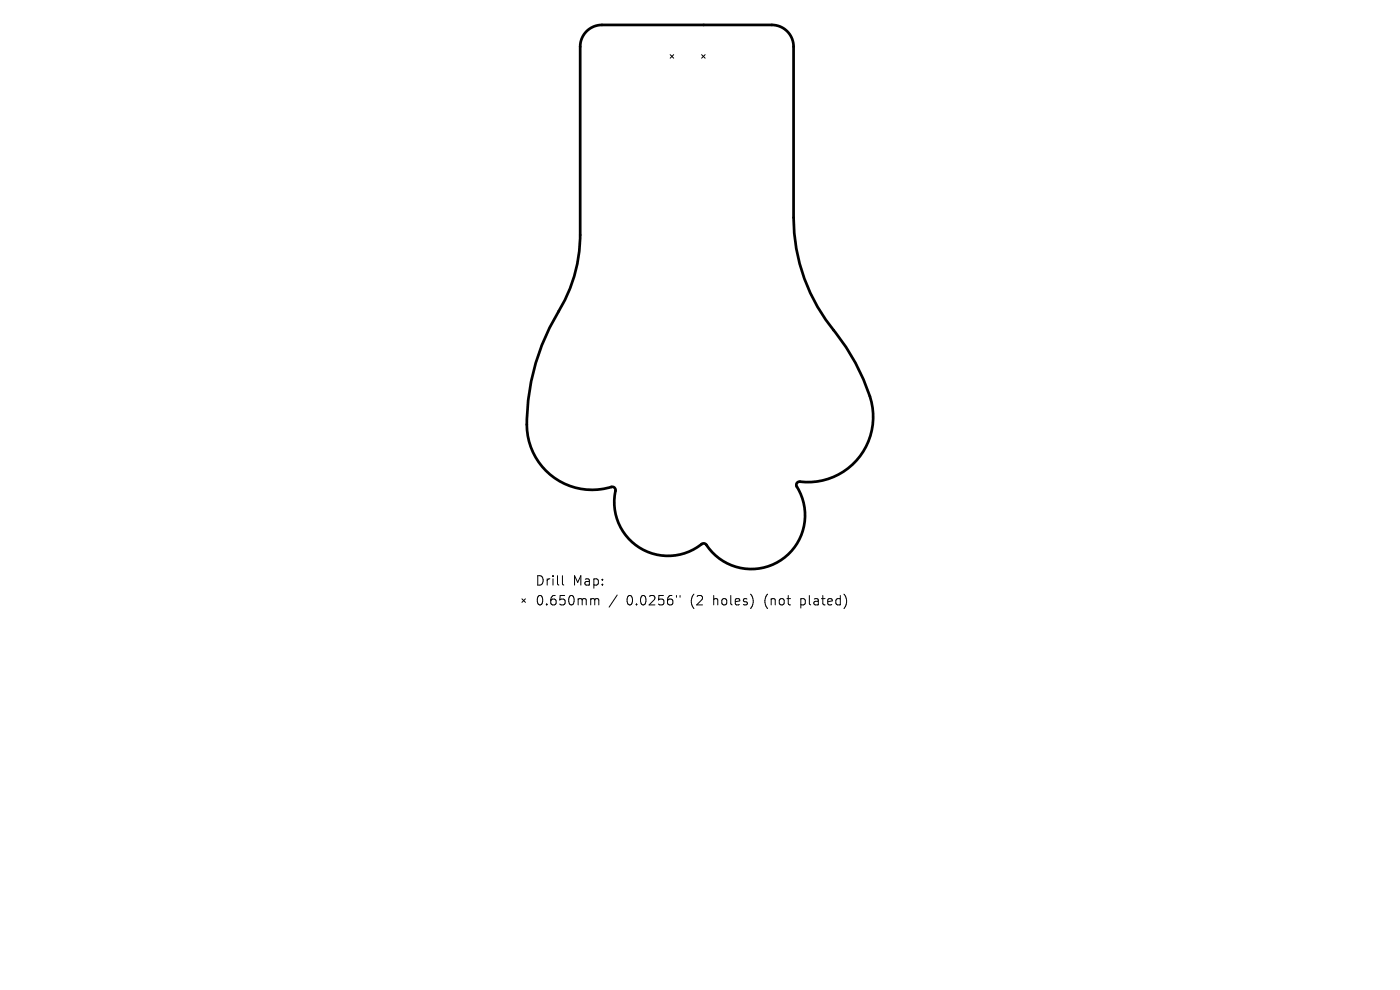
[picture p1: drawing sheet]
<svg xmlns="http://www.w3.org/2000/svg" width="297mm" height="210mm" viewBox="0 0 297 210" stroke-linecap="round" stroke-linejoin="round" font-family="sans-serif">
<defs><g id="words">
<g font-size="2.8">
<text x="113.5" y="124.5">Drill</text>
<text x="121.5" y="124.5">Map:</text>
<text x="113.5" y="128.7">0.650mm</text>
<text x="132.9" y="128.7">0.0256&quot;</text>
<text x="146.6" y="128.7">(2</text>
<text x="151.6" y="128.7">holes)</text>
<text x="162.7" y="128.7">(not</text>
<text x="170.5" y="128.7">plated)</text>
</g>
</g></defs>
<path d="M124.4 6.6a4.6 4.6 0 0 1 3.3-1.3h36a4.6 4.6 0 0 1 4.7 4.6v36.3a37.9 37.9 0 0 0 8.8 24.3 39.6 39.6 0 0 1 7.9 16 14 14 0 0 1-15.7 15.7 .69 .69 0 0 0-.4 1 11.5 11.5 0 0 1-3.6 15.8 11.5 11.5 0 0 1-15.8-3.7h-.5a11.5 11.5 0 0 1-13.4 .9 11.5 11.5 0 0 1-5.2-12.4 .69 .69 0 0 0-.8-.5 13.9 13.9 0 0 1-17.9-14.4 46.1 46.1 0 0 1 6.7-22.9 31 31 0 0 0 4.6-16.2v-39.9a4.6 4.6 0 0 1 1.3-3.3z" fill="none" stroke="#000" stroke-width=".58"/>
<g fill="none" stroke="#000" stroke-width=".21">
<path d="M142.2 11.6l.7 .7M142.9 11.6l-.7 .7M148.8 11.6l.8 .7M149.6 11.6l-.8 .7M110.7 127l.8 .8M111.5 127l-.8 .8M119.3 122.1v1.7l.3 .3M125.6 127h.3l.3 .3M126.2 127.3l.3-.3 .4 .1 .1 1.2M126.2 127.3v1M130.9 126.2l-1.7 2.6M143.5 126.3v.4"/>
<path d="M144.3 126.3v.4"/>
</g>
<use href="#words"/>
</svg>
